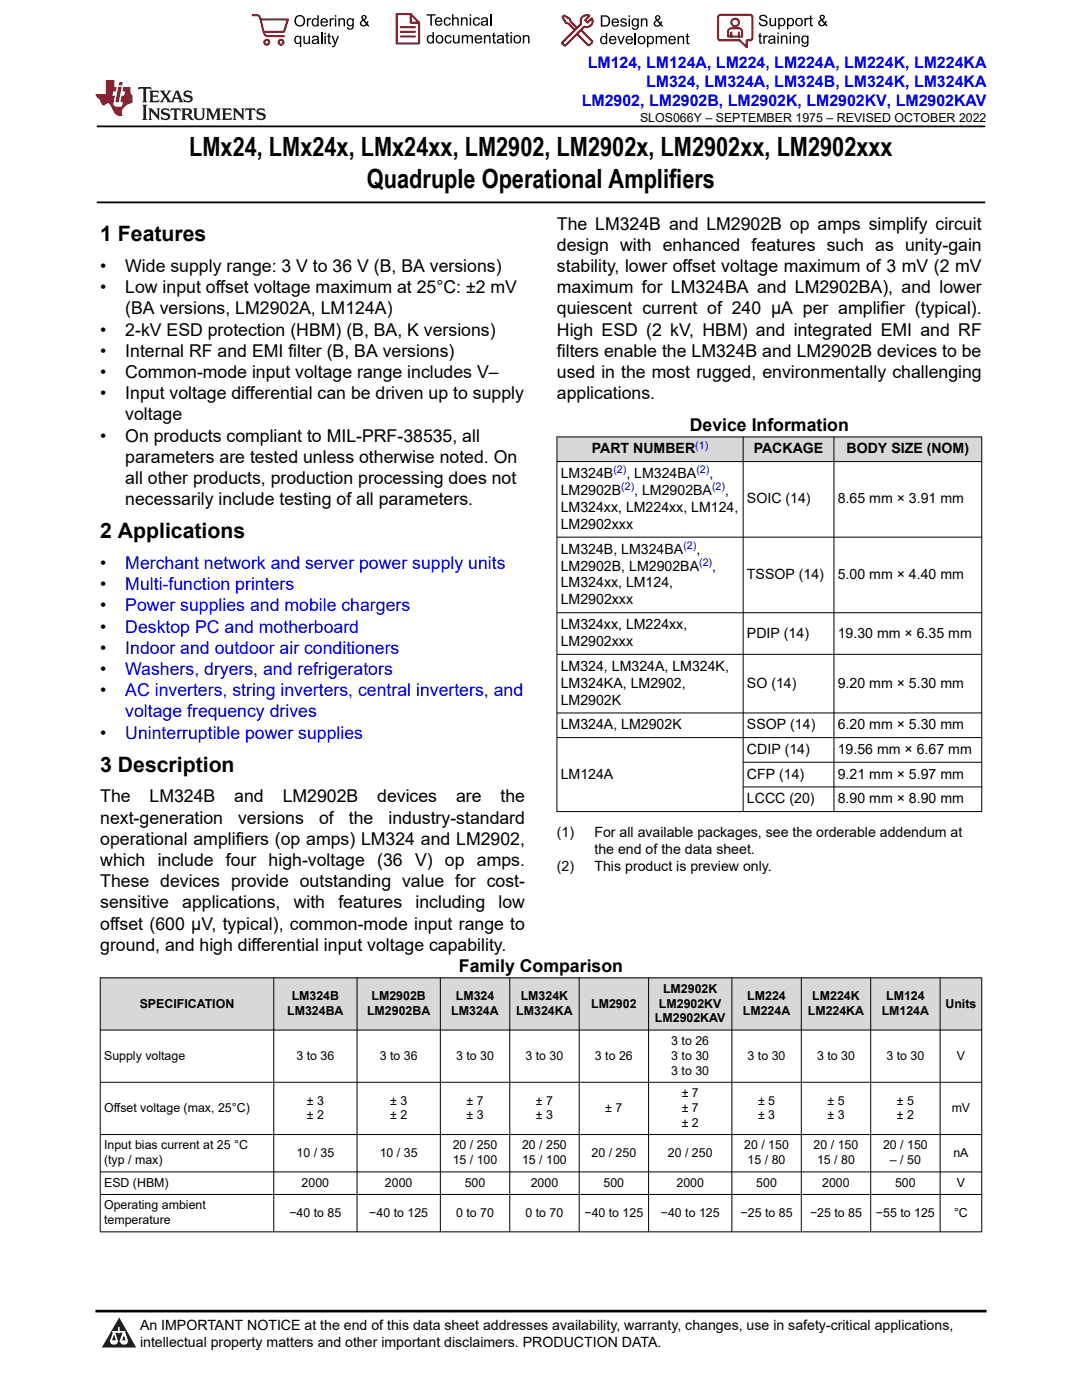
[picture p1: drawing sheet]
<svg xmlns="http://www.w3.org/2000/svg" width="216mm" height="279mm" viewBox="0 0 216 279" stroke-linecap="round" stroke-linejoin="round" font-family="sans-serif">
<defs><g id="words">
<g font-size="5.3">
<text x="37.8" y="31.2">LMx24, LMx24x, LMx24xx, LM2902, LM2902x, LM2902xx, LM2902xxx</text>
<text x="73.2" y="37.5">Quadruple Operational Amplifiers</text>
</g>
<g font-size="4.2">
<text x="20" y="48.1">1 Features</text>
<text x="20" y="107.4">2 Applications</text>
<text x="20" y="154">3 Description</text>
</g>
<g font-size="3.5">
<text x="111.1" y="45.8">The LM324B and LM2902B op amps simplify circuit</text>
<text x="111.1" y="50.1">design with enhanced features such as unity-gain</text>
<text x="20" y="54.3">•</text>
<text x="20" y="58.5">•</text>
<text x="25" y="54.3">Wide supply range: 3 V to 36 V (B, BA versions)</text>
<text x="25" y="58.5">Low input offset voltage maximum at 25°C: ±2 mV</text>
<text x="111.1" y="58.5">maximum for LM324BA and LM2902BA), and lower</text>
<text x="111.1" y="54.3">stability, lower offset voltage maximum of 3 mV (2 mV</text>
<text x="25" y="62.8">(BA versions, LM2902A, LM124A)</text>
<text x="111.1" y="62.8">quiescent current of 240 µA per amplifier (typical).</text>
<text x="20" y="67">•</text>
<text x="20" y="71.2">•</text>
<text x="25" y="67">2-kV ESD protection (HBM) (B, BA, K versions)</text>
<text x="25" y="71.2">Internal RF and EMI filter (B, BA versions)</text>
<text x="111.1" y="67">High ESD (2 kV, HBM) and integrated EMI and RF</text>
<text x="111.1" y="71.2">filters enable the LM324B and LM2902B devices to be</text>
<text x="20" y="75.5">•</text>
<text x="25" y="75.5">Common-mode input voltage range includes V–</text>
<text x="111.1" y="75.5">used in the most rugged, environmentally challenging</text>
<text x="20" y="79.7">•</text>
<text x="25" y="79.7">Input voltage differential can be driven up to supply</text>
<text x="25" y="83.9">voltage</text>
<text x="111.1" y="79.7">applications.</text>
<text x="20" y="88.2">•</text>
<text x="25" y="88.2">On products compliant to MIL-PRF-38535, all</text>
<text x="137.6" y="86">Device Information</text>
<text x="25" y="92.4">parameters are tested unless otherwise noted. On</text>
<text x="25" y="96.6">all other products, production processing does not</text>
<text x="25" y="100.9">necessarily include testing of all parameters.</text>
<text x="20" y="113.6">•</text>
<text x="20" y="117.8">•</text>
<text x="20" y="122">•</text>
<text x="20" y="126.3">•</text>
<text x="20" y="130.5">•</text>
<text x="20" y="134.7">•</text>
<text x="20" y="139">•</text>
<text x="20" y="147.4">•</text>
<text x="20" y="160.1">The</text>
<text x="29.8" y="160.1">LM324B</text>
<text x="46.8" y="160.1">and</text>
<text x="56.4" y="160.1">LM2902B</text>
<text x="75.3" y="160.1">devices</text>
<text x="91" y="160.1">are</text>
<text x="99.9" y="160.1">the</text>
<text x="20" y="164.4">next-generation</text>
<text x="47.5" y="164.4">versions</text>
<text x="63.7" y="164.4">of</text>
<text x="69.6" y="164.4">the</text>
<text x="77.5" y="164.4">industry-standard</text>
<text x="20" y="168.6">operational amplifiers (op amps) LM324 and LM2902,</text>
<text x="20" y="172.8">which include four high-voltage (36 V) op amps.</text>
<text x="20" y="177.1">These devices provide outstanding value for cost-</text>
<text x="20" y="181.3">sensitive</text>
<text x="20" y="185.5">offset (600 µV, typical), common-mode input range to</text>
<text x="36.4" y="181.3">applications,</text>
<text x="58.6" y="181.3">with</text>
<text x="67.5" y="181.3">features</text>
<text x="82.9" y="181.3">including</text>
<text x="99.5" y="181.3">low</text>
<text x="20" y="189.8">ground, and high differential input voltage capability.</text>
<text x="91.6" y="194">Family Comparison</text>
</g>
<g font-size="3.5" fill="#00f">
<text x="25" y="113.6">Merchant network and server power supply units</text>
<text x="25" y="117.8">Multi-function printers</text>
<text x="25" y="122">Power supplies and mobile chargers</text>
<text x="25" y="126.3">Desktop PC and motherboard</text>
<text x="25" y="130.5">Indoor and outdoor air conditioners</text>
<text x="25" y="134.7">Washers, dryers, and refrigerators</text>
<text x="25" y="139">AC inverters, string inverters, central inverters, and</text>
<text x="25" y="143.2">voltage frequency drives</text>
<text x="25" y="147.4">Uninterruptible power supplies</text>
</g>
<g font-size="3.2" fill="#00f">
<text x="117.3" y="13.5">LM124, LM124A, LM224, LM224A, LM224K, LM224KA</text>
<text x="128.9" y="17.3">LM324, LM324A, LM324B, LM324K, LM324KA</text>
<text x="116.1" y="21.1">LM2902, LM2902B, LM2902K, LM2902KV, LM2902KAV</text>
</g>
<g font-size="2.8">
<text x="111.9" y="95.4">LM324B</text>
<text x="118.1" y="90.5">PART NUMBER</text>
<text x="125" y="95.4">, LM324BA</text>
<text x="141.5" y="95.4">,</text>
<text x="150.4" y="90.5">PACKAGE</text>
<text x="168.9" y="90.5">BODY SIZE (NOM)</text>
<text x="111.9" y="98.8">LM2902B</text>
<text x="126.6" y="98.8">, LM2902BA</text>
<text x="144.7" y="98.8">,</text>
<text x="149.1" y="100.5">SOIC (14)</text>
<text x="167.2" y="100.5">8.65 mm × 3.91 mm</text>
<text x="111.9" y="102.2">LM324xx, LM224xx, LM124,</text>
<text x="111.9" y="105.6">LM2902xxx</text>
<text x="111.9" y="110.5">LM324B, LM324BA</text>
<text x="111.9" y="113.9">LM2902B, LM2902BA</text>
<text x="139" y="110.5">,</text>
<text x="142.1" y="113.9">,</text>
<text x="111.9" y="117.2">LM324xx, LM124,</text>
<text x="149.1" y="115.6">TSSOP (14)</text>
<text x="167.2" y="115.6">5.00 mm × 4.40 mm</text>
<text x="111.9" y="125.6">LM324xx, LM224xx,</text>
<text x="111.9" y="120.6">LM2902xxx</text>
<text x="111.9" y="128.9">LM2902xxx</text>
<text x="149.1" y="127.2">PDIP (14)</text>
<text x="167.2" y="127.2">19.30 mm × 6.35 mm</text>
<text x="111.9" y="133.9">LM324, LM324A, LM324K,</text>
<text x="111.9" y="137.2">LM324KA, LM2902,</text>
<text x="149.1" y="137.2">SO (14)</text>
<text x="167.2" y="137.2">9.20 mm × 5.30 mm</text>
<text x="111.9" y="140.6">LM2902K</text>
<text x="111.9" y="145.6">LM324A, LM2902K</text>
<text x="149.1" y="145.6">SSOP (14)</text>
<text x="167.2" y="145.6">6.20 mm × 5.30 mm</text>
<text x="111.9" y="155.4">LM124A</text>
<text x="149.1" y="150.5">CDIP (14)</text>
<text x="149.1" y="155.4">CFP (14)</text>
<text x="167.2" y="150.5">19.56 mm × 6.67 mm</text>
<text x="167.2" y="155.4">9.21 mm × 5.97 mm</text>
<text x="149.1" y="160.3">LCCC (20)</text>
<text x="167.2" y="160.3">8.90 mm × 8.90 mm</text>
<text x="111.1" y="167.1">(1)</text>
<text x="118.6" y="167.1">For all available packages, see the orderable addendum at</text>
<text x="111.1" y="173.9">(2)</text>
<text x="118.6" y="170.5">the end of the data sheet.</text>
<text x="118.6" y="173.9">This product is preview only.</text>
<text x="27.9" y="265.5">An IMPORTANT NOTICE at the end of this data sheet addresses availability, warranty, changes, use in safety-critical applications,</text>
<text x="27.9" y="268.9">intellectual property matters and other important disclaimers. PRODUCTION DATA.</text>
</g>
<g font-size="2.5">
<text x="127.7" y="24.3">SLOS066Y – SEPTEMBER 1975 – REVISED OCTOBER 2022</text>
<text x="27.9" y="201.1">SPECIFICATION</text>
<text x="57.3" y="202.6">LM324BA</text>
<text x="58.2" y="199.6">LM324B</text>
<text x="73.2" y="202.6">LM2902BA</text>
<text x="74.1" y="199.6">LM2902B</text>
<text x="90.1" y="202.6">LM324A</text>
<text x="90.9" y="199.6">LM324</text>
<text x="103" y="202.6">LM324KA</text>
<text x="103.9" y="199.6">LM324K</text>
<text x="118" y="201.1">LM2902</text>
<text x="131.5" y="201.1">LM2902KV</text>
<text x="132.3" y="198.1">LM2902K</text>
<text x="148.2" y="202.6">LM224A</text>
<text x="149.1" y="199.6">LM224</text>
<text x="161.2" y="202.6">LM224KA</text>
<text x="162.1" y="199.6">LM224K</text>
<text x="175.9" y="202.6">LM124A</text>
<text x="176.8" y="199.6">LM124</text>
<text x="188.7" y="201.1">Units</text>
<text x="130.7" y="204">LM2902KAV</text>
<text x="134" y="208.5">3 to 26</text>
<text x="20.8" y="211.5">Supply voltage</text>
<text x="59.2" y="211.5">3 to 36</text>
<text x="75.8" y="211.5">3 to 36</text>
<text x="91" y="211.5">3 to 30</text>
<text x="104.9" y="211.5">3 to 30</text>
<text x="118.7" y="211.5">3 to 26</text>
<text x="134" y="211.5">3 to 30</text>
<text x="134" y="214.5">3 to 30</text>
<text x="149.2" y="211.5">3 to 30</text>
<text x="163" y="211.5">3 to 30</text>
<text x="176.9" y="211.5">3 to 30</text>
<text x="190.9" y="211.5">V</text>
<text x="20.8" y="221.9">Offset voltage (max, 25°C)</text>
<text x="61.2" y="220.4">± 3</text>
<text x="77.8" y="220.4">± 3</text>
<text x="93.1" y="220.4">± 7</text>
<text x="106.9" y="220.4">± 7</text>
<text x="120.8" y="221.9">± 7</text>
<text x="136" y="219">± 7</text>
<text x="136" y="221.9">± 7</text>
<text x="151.3" y="220.4">± 5</text>
<text x="165.1" y="220.4">± 5</text>
<text x="179" y="220.4">± 5</text>
<text x="189.9" y="221.9">mV</text>
<text x="61.2" y="223.4">± 2</text>
<text x="77.8" y="223.4">± 2</text>
<text x="93.1" y="223.4">± 3</text>
<text x="106.9" y="223.4">± 3</text>
<text x="136" y="224.9">± 2</text>
<text x="151.3" y="223.4">± 3</text>
<text x="165.1" y="223.4">± 3</text>
<text x="179" y="223.4">± 2</text>
<text x="20.8" y="229.4">Input bias current at 25 °C</text>
<text x="20.8" y="232.3">(typ / max)</text>
<text x="59.2" y="230.9">10 / 35</text>
<text x="75.8" y="230.9">10 / 35</text>
<text x="90.3" y="229.4">20 / 250</text>
<text x="90.3" y="232.3">15 / 100</text>
<text x="104.2" y="229.4">20 / 250</text>
<text x="104.2" y="232.3">15 / 100</text>
<text x="118" y="230.9">20 / 250</text>
<text x="133.3" y="230.9">20 / 250</text>
<text x="148.5" y="229.4">20 / 150</text>
<text x="149.2" y="232.3">15 / 80</text>
<text x="162.4" y="229.4">20 / 150</text>
<text x="163" y="232.3">15 / 80</text>
<text x="176.2" y="229.4">20 / 150</text>
<text x="177.6" y="232.3">– / 50</text>
<text x="190.2" y="230.9">nA</text>
<text x="20.8" y="236.8">ESD (HBM)</text>
<text x="60.2" y="236.8">2000</text>
<text x="76.8" y="236.8">2000</text>
<text x="92.7" y="236.8">500</text>
<text x="105.9" y="236.8">2000</text>
<text x="120.4" y="236.8">500</text>
<text x="135" y="236.8">2000</text>
<text x="150.9" y="236.8">500</text>
<text x="164.1" y="236.8">2000</text>
<text x="178.6" y="236.8">500</text>
<text x="190.9" y="236.8">V</text>
<text x="20.8" y="241.3">Operating ambient</text>
<text x="20.8" y="244.3">temperature</text>
<text x="57.8" y="242.8">−40 to 85</text>
<text x="73.7" y="242.8">−40 to 125</text>
<text x="91" y="242.8">0 to 70</text>
<text x="104.9" y="242.8">0 to 70</text>
<text x="116.6" y="242.8">−40 to 125</text>
<text x="131.9" y="242.8">−40 to 125</text>
<text x="147.8" y="242.8">−25 to 85</text>
<text x="161.6" y="242.8">−25 to 85</text>
<text x="174.8" y="242.8">−55 to 125</text>
<text x="190.4" y="242.8">°C</text>
</g>
<g font-size="2.1" fill="#00f">
<text x="138.7" y="89.5">(1)</text>
<text x="122.4" y="94.5">(2)</text>
<text x="139" y="94.5">(2)</text>
<text x="124" y="97.8">(2)</text>
<text x="142.1" y="97.8">(2)</text>
<text x="136.4" y="109.5">(2)</text>
<text x="139.5" y="112.9">(2)</text>
</g>
</g></defs>
<path d="M19.3 25.2h177.3M19.3 40.4h177.3" fill="none" stroke="#000" stroke-width=".35"/>
<g fill="#d8d8d8">
<path d="M111.1 87.2h84.8v4.9h-84.8z" fill-rule="evenodd"/>
<path d="M111.2 87.3h37v4.8h-37z" fill-rule="evenodd"/>
<path d="M148.3 87.3h18v4.8h-18z" fill-rule="evenodd"/>
<path d="M166.5 87.3h29.3v4.8h-29.3z" fill-rule="evenodd"/>
</g>
<g fill="none" stroke="#000" stroke-width=".2">
<path d="M111.1 87.2h84.9M111.1 92.1h84.9M111.1 87.1v74.9M148.3 87.1v74.9M166.4 87.1v74.9M195.9 87.1v74.9M111.1 107.2h84.9M111.1 122.3h84.9M111.1 130.6h84.9M111.1 142.3h84.9M111.1 147.2h84.9M148.3 152.1h47.7"/>
<path d="M148.3 157h47.7M196 162h-84.9"/>
</g>
<g fill="#d8d8d8">
<path d="M20 195.1h175.9v10.5h-175.9z" fill-rule="evenodd"/>
<path d="M20.1 195.2h34.5v10.3h-34.5z" fill-rule="evenodd"/>
<path d="M54.7 195.2h16.5v10.3h-16.5z" fill-rule="evenodd"/>
<path d="M71.3 195.2h16.5v10.3h-16.5z" fill-rule="evenodd"/>
<path d="M87.9 195.2h13.8v10.3h-13.8z" fill-rule="evenodd"/>
<path d="M101.8 195.2h13.7v10.3h-13.7z" fill-rule="evenodd"/>
<path d="M115.6 195.2h13.8v10.3h-13.8z" fill-rule="evenodd"/>
<path d="M129.5 195.2h16.5v10.3h-16.5z" fill-rule="evenodd"/>
<path d="M146.1 195.2h13.7v10.3h-13.7z" fill-rule="evenodd"/>
<path d="M160 195.2h13.7v10.3h-13.7z" fill-rule="evenodd"/>
<path d="M173.8 195.2h13.7v10.3h-13.7z" fill-rule="evenodd"/>
<path d="M187.7 195.2h8.1v10.3h-8.1z" fill-rule="evenodd"/>
</g>
<g fill="none" stroke="#000" stroke-width=".2">
<path d="M19.9 195.1h176.1M20 195.1v50.8M54.6 195.1v50.8M71.2 195.1v50.8M87.9 195.1v50.8M101.7 195.1v50.8M115.6 195.1v50.8M129.4 195.1v50.8M146 195.1v50.8M159.9 195.1v50.8M173.7 195.1v50.8M187.6 195.1v50.8"/>
<path d="M195.9 195.1v50.8M19.9 205.6h176.1M19.9 216h176.1M19.9 226.4h176.1M19.9 233.9h176.1M19.9 238.4h176.1M19.9 245.8h176.1"/>
</g>
<path d="M0 0h215.9v23.8h-215.9z" fill-rule="evenodd" fill="#fff"/>
<path d="M27.7 17.4l-.2 .6 .5-.3h.6v.1v2.2l-.2 .4h1l-.2-.4v-2.2v-.1h.5l.5 .3-.1-.6zM29.8 18.1l.2 .4v1.5l-.2 .4h1.9l.1-.6a1.08 1.08 0 0 1-1.3 .2v-.7h.6l.4 .2v-.6l-.4 .2h-.6v-.6l.2-.1a1 1 0 0 1 1 .2l-.1-.5zM31.8 18.1l1 1.1-1 1.2h.9l-.2-.2 .4-.7 .5 .7-.2 .2h1.6l-.2-.2 .1-.4h1l.1 .4-.1 .2h.9l-.2-.3-.8-2h-.5l-1 2.2-.8-1.1 .9-1.1h-.8l.2 .2-.5 .7-.3-.7 .1-.2zM35.2 18.5l.4 1h-.8zM36.8 18.2a.65 .65 0 0 0-.2 .7 .65 .65 0 0 0 .6 .5l.7 .2 .1 .2a.79 .79 0 0 1-.7 .4 .79 .79 0 0 1-.7-.5l.1 .7 .2-.1a.93 .93 0 0 0 1.1 .1 .93 .93 0 0 0 .4-1 1.46 1.46 0 0 0-1.2-.6l-.1-.3a1.09 1.09 0 0 1 1.2 .2l-.2-.6-.1 .1-.6-.2zM28.4 20.9l.2 .4v2.3l-.2 .3h1l-.2-.3v-2.3l.2-.4zM29.6 21.6l.2 .4v1.6l-.2 .3h.8l-.3-.3v-1.4l1.7 1.8v-2l.2-.4h-.8l.2 .2 .1 1.1-1.2-1.3zM32.3 21.8a.65 .65 0 0 0-.2 .7 .65 .65 0 0 0 .7 .4l.6 .2 .1 .2a.79 .79 0 0 1-.7 .4 .79 .79 0 0 1-.7-.5l.1 .7 .2-.1a.93 .93 0 0 0 1.1 .1 .93 .93 0 0 0 .4-.9 1.46 1.46 0 0 0-1.2-.6l-.1-.4a1.09 1.09 0 0 1 1.2 .2l-.2-.6-.1 .1-.6-.1zM34.1 21.6l-.1 .7a.63 .63 0 0 1 .7-.4l.1 1.7-.3 .3h1l-.2-.3v-1.7a.66 .66 0 0 1 .8 .4l-.1-.7zM36.2 21.6l.2 .4v1.6l-.2 .3h.9l-.2-.2v-.7h.5l.1 .2a.79 .79 0 0 0 1.2 .6l-1-.9a.61 .61 0 0 0 .6-.6 .61 .61 0 0 0-.5-.6zM36.9 21.9h.2a.47 .47 0 0 1 .5 .1 .47 .47 0 0 1 .1 .5l-.2 .2h-.6zM38.5 21.6l.2 .2a2.27 2.27 0 0 0 .4 2 1.04 1.04 0 0 0 1.7-.7v-1.3l.2-.2h-.8l.2 .4v1.1a.6 .6 0 0 1-.6 .6 .6 .6 0 0 1-.6-.6v-1.1l.3-.4zM41.1 21.6l.2 .4v1.6l-.2 .3h.7l-.2-.3v-1.5l.9 1.9 .8-1.9v1.5l-.2 .3h1l-.3-.3v-1.6l.3-.4h-.8l-.7 1.5-.7-1.5zM44.3 21.6l.2 .4v1.6l-.2 .3h1.9l.1-.5a1.09 1.09 0 0 1-1.3 .1v-.6h.6l.4 .1v-.6l-.4 .2h-.6v-.6l.2-.1a1.01 1.01 0 0 1 1 .3l-.1-.6zM46.4 21.6l.3 .4v1.6l-.3 .3h.8l-.2-.3v-1.4l1.6 1.8v-2l.2-.4h-.7l.2 .2v1.1l-1.2-1.3zM49 21.6l-.1 .7a.63 .63 0 0 1 .8-.4v1.7l-.3 .3h1l-.2-.3v-1.7a.66 .66 0 0 1 .8 .4l-.1-.7zM51.4 21.8a.65 .65 0 0 0-.2 .7 .65 .65 0 0 0 .6 .4l.6 .2 .2 .2a.79 .79 0 0 1-.8 .4 .79 .79 0 0 1-.6-.5l.1 .7 .2-.1a.93 .93 0 0 0 1 .1 .93 .93 0 0 0 .5-.9 1.46 1.46 0 0 0-1.3-.6l-.1-.4a1.09 1.09 0 0 1 1.3 .2l-.2-.6-.2 .1-.5-.1z" fill="#231f20"/>
<path d="M21.1 16v2.8h-2.1l.1 .3 .9 1a.95 .95 0 0 0 .9 .9 .59 .59 0 0 1 .6-.4 .59 .59 0 0 1 .5 .4l.4 .8a1.59 1.59 0 0 0 2.1 1.3 1.61 1.61 0 0 1 1-2.2l1-.4-.1-1.5a1.59 1.59 0 0 1-.4-1.6h-1.4l-.2 .9h.5l-.1 .8h-.5l-.2 1v.2l.4 .1-.2 .9h-.6a.73 .73 0 0 1-1.1-.7l.3-1.5h-.5l.2-.8h.5l.2-.9h-.5v-1.4zM23.6 17.4l-.6 3h.7l.6-3zM23.8 16.4l-.1 .7h.7l.1-.7z" fill="#ed1c24"/>
<g fill="#000">
<path d="M58.7 4.2a1.15 1.15 0 0 1 2.3 0 1.15 1.15 0 0 1-2.3 0zM59.3 3.5a.89 .89 0 0 0-.2 1.1 .89 .89 0 0 0 1.1 .4 .88 .88 0 0 0 .3-1.3 .88 .88 0 0 0-1.2-.2z" fill-rule="evenodd"/>
<path d="M58.9 7.3l.5-.2 .5 .3v-.3h.2v2.3h-.3v-.8a.74 .74 0 0 1-.9 0 .74 .74 0 0 1-.2-1zM59.1 7.5a.57 .57 0 0 0-.1 .7 .57 .57 0 0 0 .7 .2 .57 .57 0 0 0 .2-.7 .57 .57 0 0 0-.8-.2z" fill-rule="evenodd"/>
<path d="M61.2 3.6h.3v.3l.2-.2 .3-.1 .1 .1-.1 .3a.36 .36 0 0 0-.4 0 .36 .36 0 0 0-.1 .4v.9h-.3z" fill-rule="evenodd"/>
<path d="M60.5 7.1h.3v.9a.41 .41 0 0 0 .4 .6 .41 .41 0 0 0 .4-.6v-.9h.3v1.7h-.3v-.3a.58 .58 0 0 1-.7 .3 .58 .58 0 0 1-.4-.6z" fill-rule="evenodd"/>
<path d="M62.4 3.8l.5-.2 .4 .2v-.8h.3v2.3h-.3v-.2a.75 .75 0 0 1-1-.1 .75 .75 0 0 1 0-1zM62.6 4a.57 .57 0 0 0-.1 .7 .57 .57 0 0 0 .7 .2 .57 .57 0 0 0 .1-.7 .57 .57 0 0 0-.7-.2z" fill-rule="evenodd"/>
<path d="M62.4 7.3a.74 .74 0 0 1 .9-.1 .74 .74 0 0 1 .3 .9l.1 .7h-.3v-.2a.57 .57 0 0 1-.9 .2 .57 .57 0 0 1-.1-.8l.9-.3a.41 .41 0 0 0-.3-.4 .41 .41 0 0 0-.5 .4l-.3-.1zM62.6 8.2a.35 .35 0 0 0 .1 .5 .35 .35 0 0 0 .5-.3l.1-.4z" fill-rule="evenodd"/>
<path d="M64.7 6.5h.3v.3h-.3zM64.7 7.1h.3v1.7h-.3z" fill-rule="evenodd"/>
<path d="M64.2 3.8a.76 .76 0 0 1 .9-.1 .76 .76 0 0 1 .3 .8h-1.2a.47 .47 0 0 0 .4 .6 .47 .47 0 0 0 .5-.4l.3 .1a.82 .82 0 0 1-1.2 .3 .82 .82 0 0 1 0-1.3zM64.4 4l-.2 .3h.9l-.2-.4z" fill-rule="evenodd"/>
<path d="M65.8 3.6h.2v.3l.2-.2 .3-.1 .2 .1-.1 .3a.36 .36 0 0 0-.5 0 .36 .36 0 0 0 0 .4v.9h-.3z" fill-rule="evenodd"/>
<path d="M65.5 6.7l.3-.1v.5h.2v.3h-.2v.9v.2h.2l.1 .3a.41 .41 0 0 1-.5-.1 .41 .41 0 0 1-.1-.4v-.9h-.2v-.3h.2z" fill-rule="evenodd"/>
<path d="M66.1 7.1h.3l.5 1.4 .5-1.4h.2l-.6 1.7a.57 .57 0 0 1-.7 .6v-.3a.37 .37 0 0 0 .5-.3z" fill-rule="evenodd"/>
<path d="M66.8 3h.3v.3h-.3zM66.8 3.6h.3v1.7h-.3z" fill-rule="evenodd"/>
<path d="M67.5 3.6h.3v.3a.58 .58 0 0 1 .7-.3 .58 .58 0 0 1 .3 .7v1h-.2v-1a.4 .4 0 0 0-.5-.5 .4 .4 0 0 0-.3 .6v.9h-.3z" fill-rule="evenodd"/>
<path d="M69.3 3.8l.6-.2 .4 .2v-.2h.3v1.5a.71 .71 0 0 1-.5 .8 .71 .71 0 0 1-.9-.5h.3a.46 .46 0 0 0 .6 .3 .46 .46 0 0 0 .2-.6 .78 .78 0 0 1-1.1-.2 .78 .78 0 0 1 .1-1.1zM69.6 4a.53 .53 0 0 0-.1 .8 .53 .53 0 0 0 .8 0 .54 .54 0 0 0 0-.7 .54 .54 0 0 0-.7-.1z" fill-rule="evenodd"/>
<path d="M72.2 3.1a.53 .53 0 0 1 .9 .1 .53 .53 0 0 1-.4 .8l.5 .5 .1-.3 .2 .1-.2 .5 .4 .3-.2 .2-.3-.3a.71 .71 0 0 1-1.2 .1 .71 .71 0 0 1 .3-1.1l-.2-.5zM72.3 3.5a.3 .3 0 0 0 .6 0 .3 .3 0 0 0-.6 0zM72.3 4.3a.45 .45 0 0 0 0 .7 .45 .45 0 0 0 .7-.2l-.5-.6z" fill-rule="evenodd"/>
<path d="M85.1 2.8h1.8v.3h-.7v2h-.3v-2h-.8z" fill-rule="evenodd"/>
<path d="M85.3 7.2l.6-.2 .4 .2v-.8h.3v2.3h-.3v-.2a.76 .76 0 0 1-1-.1 .76 .76 0 0 1-.1-1zM85.6 7.4a.58 .58 0 0 0-.1 .7 .58 .58 0 0 0 .7 .2 .58 .58 0 0 0 .1-.7 .58 .58 0 0 0-.7-.2z" fill-rule="evenodd"/>
<path d="M87.2 7.2a.81 .81 0 0 1 1.1 .1 .81 .81 0 0 1-.1 1.2 .81 .81 0 0 1-1.2-.2v-.7zM87.3 7.4a.57 .57 0 0 0 0 .8 .57 .57 0 0 0 .8 0 .57 .57 0 0 0 0-.7 .57 .57 0 0 0-.8-.1z" fill-rule="evenodd"/>
<path d="M87 3.7a.77 .77 0 0 1 .9-.2 .77 .77 0 0 1 .4 .9h-1.3a.48 .48 0 0 0 .4 .5 .48 .48 0 0 0 .6-.3h.3a.83 .83 0 0 1-1.3 .4 .83 .83 0 0 1 0-1.3zM87.2 3.8l-.1 .3h.9l-.3-.4z" fill-rule="evenodd"/>
<path d="M88.7 3.7a.7 .7 0 0 1 1.2 .3h-.2a.45 .45 0 0 0-.6-.3 .45 .45 0 0 0-.3 .6 .45 .45 0 0 0 .3 .6 .45 .45 0 0 0 .6-.4l.3 .1a.76 .76 0 0 1-1.1 .5 .76 .76 0 0 1-.3-1.1z" fill-rule="evenodd"/>
<path d="M88.9 7.2a.7 .7 0 0 1 1.2 .3h-.3a.45 .45 0 0 0-.5-.3 .45 .45 0 0 0-.3 .6 .45 .45 0 0 0 .3 .6 .45 .45 0 0 0 .6-.3h.2a.76 .76 0 0 1-1 .5 .76 .76 0 0 1-.3-1.1z" fill-rule="evenodd"/>
<path d="M90.2 2.8h.3v.9a.59 .59 0 0 1 .7-.2 .59 .59 0 0 1 .3 .6v1h-.2v-1a.4 .4 0 0 0-.5-.4 .4 .4 0 0 0-.3 .5v.9h-.3z" fill-rule="evenodd"/>
<path d="M90.4 7h.3v.9a.41 .41 0 0 0 .4 .6 .41 .41 0 0 0 .3-.6v-.9h.3v1.7h-.2v-.3a.58 .58 0 0 1-.7 .3 .58 .58 0 0 1-.4-.7z" fill-rule="evenodd"/>
<path d="M92 3.5h.2v.2a.59 .59 0 0 1 .7-.3 .59 .59 0 0 1 .4 .7v1h-.3v-1a.41 .41 0 0 0-.4-.4 .41 .41 0 0 0-.4 .5v.9h-.2z" fill-rule="evenodd"/>
<path d="M92.1 7h.3v.3a.56 .56 0 0 1 1 0 .54 .54 0 0 1 .6-.3 .54 .54 0 0 1 .4 .5v1.2h-.3v-1.1a.34 .34 0 0 0-.3-.4 .34 .34 0 0 0-.4 .3v1.2h-.3v-1.1a.38 .38 0 0 0-.5-.3 .38 .38 0 0 0-.2 .5v.9h-.3z" fill-rule="evenodd"/>
<path d="M93.7 2.8h.3v.4h-.3zM93.7 3.5h.3v1.6h-.3z" fill-rule="evenodd"/>
<path d="M94.6 3.7a.7 .7 0 0 1 1.2 .3h-.3a.45 .45 0 0 0-.6-.3 .45 .45 0 0 0-.3 .6 .45 .45 0 0 0 .4 .6 .45 .45 0 0 0 .5-.4l.3 .1a.76 .76 0 0 1-1 .5 .76 .76 0 0 1-.4-1.1z" fill-rule="evenodd"/>
<path d="M94.9 7.2a.77 .77 0 0 1 .9-.1 .77 .77 0 0 1 .4 .8h-1.2a.48 .48 0 0 0 .3 .6 .48 .48 0 0 0 .6-.4l.3 .1a.83 .83 0 0 1-1.3 .3 .83 .83 0 0 1 0-1.3zM95.1 7.3l-.1 .4h.9l-.2-.4z" fill-rule="evenodd"/>
<path d="M96.6 7h.2v.3a.59 .59 0 0 1 .7-.3 .59 .59 0 0 1 .4 .7v1h-.3v-1a.41 .41 0 0 0-.4-.5 .41 .41 0 0 0-.4 .6v.9h-.2z" fill-rule="evenodd"/>
<path d="M96.1 3.7a.74 .74 0 0 1 1-.2 .74 .74 0 0 1 .3 .9v.7h-.2l-.1-.2a.59 .59 0 0 1-.8 .3 .59 .59 0 0 1-.2-.8l1-.3a.42 .42 0 0 0-.4-.5 .42 .42 0 0 0-.4 .4l-.3-.1zM96.3 4.5a.36 .36 0 0 0 .2 .5 .36 .36 0 0 0 .5-.2l.1-.5z" fill-rule="evenodd"/>
<path d="M98.4 6.6l.3-.2v.6h.2v.2h-.2v1v.2h.2l.1 .3a.41 .41 0 0 1-.5-.1 .41 .41 0 0 1-.1-.4v-1h-.2v-.2h.2z" fill-rule="evenodd"/>
<path d="M99.3 7.2a.74 .74 0 0 1 1-.2 .74 .74 0 0 1 .2 1l.1 .7h-.3v-.2a.59 .59 0 0 1-.8 .2 .59 .59 0 0 1-.3-.8l1.1-.3a.42 .42 0 0 0-.4-.4 .42 .42 0 0 0-.5 .3h-.2zM99.5 8a.36 .36 0 0 0 .2 .5 .36 .36 0 0 0 .4-.2l.2-.5z" fill-rule="evenodd"/>
<path d="M101 6.6l.3-.2v.6h.3v.2h-.3v1l.1 .2h.2v.3a.41 .41 0 0 1-.4-.1 .41 .41 0 0 1-.2-.4v-1h-.2v-.2h.2z" fill-rule="evenodd"/>
<path d="M101.9 6.4h.2v.3h-.2zM101.9 7h.2v1.7h-.2z" fill-rule="evenodd"/>
<path d="M102.7 7.2a.81 .81 0 0 1 1.1 .1 .81 .81 0 0 1-.1 1.2 .81 .81 0 0 1-1.2-.2v-.7zM102.9 7.4a.57 .57 0 0 0-.1 .8 .57 .57 0 0 0 .9 0 .57 .57 0 0 0-.1-.7 .57 .57 0 0 0-.7-.1z" fill-rule="evenodd"/>
<path d="M104.3 7h.3v.3a.59 .59 0 0 1 .7-.3 .59 .59 0 0 1 .4 .7v1h-.3v-1a.41 .41 0 0 0-.5-.5 .41 .41 0 0 0-.3 .6v.9h-.3z" fill-rule="evenodd"/>
<path d="M119.9 3.1h.8a1.12 1.12 0 0 1 1 1.1 1.12 1.12 0 0 1-1 1.1h-.8zM120.2 3.3v1.7h.5a.86 .86 0 0 0 .8-.8 .86 .86 0 0 0-.8-.9z" fill-rule="evenodd"/>
<path d="M119.9 7.4l.5-.3 .5 .3v-.8h.3v2.2h-.3v-.2a.75 .75 0 0 1-1 0 .75 .75 0 0 1-.1-1zM120.2 7.5a.57 .57 0 0 0-.2 .8 .57 .57 0 0 0 .8 .2 .57 .57 0 0 0 .1-.8 .57 .57 0 0 0-.7-.2z" fill-rule="evenodd"/>
<path d="M121.7 7.4a.76 .76 0 0 1 .9-.2 .76 .76 0 0 1 .4 .9h-1.2a.47 .47 0 0 0 .3 .5 .47 .47 0 0 0 .6-.3h.3a.82 .82 0 0 1-1.3 .4 .82 .82 0 0 1 0-1.3zM121.9 7.5l-.1 .3h.9l-.2-.4z" fill-rule="evenodd"/>
<path d="M122.2 3.9a.76 .76 0 0 1 .9-.2 .76 .76 0 0 1 .4 .9h-1.2a.47 .47 0 0 0 .4 .5 .47 .47 0 0 0 .5-.3h.3a.82 .82 0 0 1-1.2 .4 .82 .82 0 0 1-.1-1.3zM122.5 4l-.2 .3h.9l-.2-.4z" fill-rule="evenodd"/>
<path d="M123.9 3.8a.71 .71 0 0 1 1.1 .3h-.2a.32 .32 0 0 0-.4-.3 .32 .32 0 0 0-.3 .4h.1a.75 .75 0 0 1 .9 .8 .72 .72 0 0 1-.7 .3 .72 .72 0 0 1-.6-.5h.2a.36 .36 0 0 0 .4 .4 .36 .36 0 0 0 .3-.5 .8 .8 0 0 1-.9-.7z" fill-rule="evenodd"/>
<path d="M123.2 7.2h.3l.4 1.3 .5-1.3h.3l-.6 1.6h-.3z" fill-rule="evenodd"/>
<path d="M125.4 3.1h.3v.3h-.3zM125.4 3.7h.3v1.6h-.3z" fill-rule="evenodd"/>
<path d="M125 7.4a.76 .76 0 0 1 .9-.2 .76 .76 0 0 1 .4 .9h-1.2a.47 .47 0 0 0 .4 .5 .47 .47 0 0 0 .5-.3h.3a.82 .82 0 0 1-1.2 .4 .82 .82 0 0 1-.1-1.3zM125.3 7.5l-.2 .3h.9l-.2-.4z" fill-rule="evenodd"/>
<path d="M126.2 3.9l.5-.3 .5 .3v-.2h.3v1.4a.71 .71 0 0 1-.6 .8 .71 .71 0 0 1-.8-.5l.2 .1a.46 .46 0 0 0 .7 .2 .46 .46 0 0 0 .2-.6 .78 .78 0 0 1-1.1-.1 .78 .78 0 0 1 .1-1.1zM126.4 4a.53 .53 0 0 0 0 .8 .53 .53 0 0 0 .7 0 .54 .54 0 0 0 0-.7 .54 .54 0 0 0-.7-.1z" fill-rule="evenodd"/>
<path d="M127.5 7.3a.8 .8 0 0 1 1.1 .2 .8 .8 0 0 1-.1 1.1 .8 .8 0 0 1-1.2-.1v-.8zM127.7 7.5a.56 .56 0 0 0-.1 .9 .56 .56 0 0 0 .8-.1 .56 .56 0 0 0 0-.7 .56 .56 0 0 0-.7-.1z" fill-rule="evenodd"/>
<path d="M127.9 3.7h.2v.2a.58 .58 0 0 1 .7-.2 .58 .58 0 0 1 .4 .6v1h-.3v-1a.4 .4 0 0 0-.4-.4 .4 .4 0 0 0-.3 .5v.9h-.3z" fill-rule="evenodd"/>
<path d="M129.1 7.2h.2v.2a.72 .72 0 0 1 1-.1 .72 .72 0 0 1 .2 1 .64 .64 0 0 1-.5 .5 .64 .64 0 0 1-.6-.2v.8h-.3zM129.5 7.5a.56 .56 0 0 0-.1 .8 .56 .56 0 0 0 .7 .2 .56 .56 0 0 0 .1-.8 .56 .56 0 0 0-.7-.2z" fill-rule="evenodd"/>
<path d="M130.8 7.2h.3v.2a.55 .55 0 0 1 .9 0 .53 .53 0 0 1 .7-.3 .53 .53 0 0 1 .4 .6v1.1h-.3v-1a.34 .34 0 0 0-.3-.4 .34 .34 0 0 0-.4 .3v1.1h-.3v-1a.37 .37 0 0 0-.5-.4 .37 .37 0 0 0-.2 .6v.8h-.3z" fill-rule="evenodd"/>
<path d="M130.9 3.2a.53 .53 0 0 1 .8 .1 .53 .53 0 0 1-.3 .8l.4 .5 .1-.4 .3 .1-.2 .5 .3 .3-.2 .3-.3-.4a.71 .71 0 0 1-1.2 .1 .71 .71 0 0 1 .4-1.1l-.3-.5zM130.9 3.6a.3 .3 0 0 0 .6 0 .3 .3 0 0 0-.6 0zM130.9 4.3a.45 .45 0 0 0 0 .7 .45 .45 0 0 0 .7-.2l-.5-.6z" fill-rule="evenodd"/>
<path d="M133.6 7.4a.76 .76 0 0 1 .9-.2 .76 .76 0 0 1 .4 .9h-1.3a.47 .47 0 0 0 .4 .5 .47 .47 0 0 0 .6-.3h.3a.82 .82 0 0 1-1.3 .4 .82 .82 0 0 1 0-1.3zM133.8 7.5l-.1 .3h.9l-.3-.4z" fill-rule="evenodd"/>
<path d="M135.2 7.2h.3v.2a.58 .58 0 0 1 .7-.2 .58 .58 0 0 1 .3 .6v1h-.3v-1a.4 .4 0 0 0-.4-.4 .4 .4 0 0 0-.3 .5v.9h-.3z" fill-rule="evenodd"/>
<path d="M137 6.8l.3-.2v.6h.2v.2h-.2v1v.2h.2l.1 .2a.41 .41 0 0 1-.5 0 .41 .41 0 0 1-.1-.5v-.9h-.2v-.2h.2z" fill-rule="evenodd"/>
<path d="M151.7 3.1a.88 .88 0 0 1 1.4 .5h-.3a.49 .49 0 0 0-.5-.5 .49 .49 0 0 0-.4 .6v.1a1.06 1.06 0 0 1 1.3 1 .95 .95 0 0 1-1 .4 .95 .95 0 0 1-.8-.7h.3a.58 .58 0 0 0 .6 .5 .58 .58 0 0 0 .5-.6l-.2-.1a.95 .95 0 0 1-1.1-.9z" fill-rule="evenodd"/>
<path d="M151.5 6.7l.3-.2v.6h.3v.2h-.3v1v.2h.3v.2a.41 .41 0 0 1-.5 0 .41 .41 0 0 1-.1-.5v-.9h-.2v-.2h.2z" fill-rule="evenodd"/>
<path d="M152.3 7.1h.3v.2l.1-.2h.4h.1l-.1 .3a.36 .36 0 0 0-.4 0 .36 .36 0 0 0-.1 .5v.8h-.3z" fill-rule="evenodd"/>
<path d="M153.4 7.3a.74 .74 0 0 1 1-.2 .74 .74 0 0 1 .3 .9l.1 .7h-.3l-.1-.2a.57 .57 0 0 1-.8 .3 .57 .57 0 0 1-.1-.9l.9-.2a.41 .41 0 0 0-.4-.4 .41 .41 0 0 0-.4 .3h-.3zM153.7 8.1a.35 .35 0 0 0 .1 .5 .35 .35 0 0 0 .5-.2l.1-.5z" fill-rule="evenodd"/>
<path d="M153.5 3.6h.3v.9a.41 .41 0 0 0 .4 .5 .41 .41 0 0 0 .4-.5v-.9h.3v1.6h-.3v-.2a.58 .58 0 0 1-.7 .2 .58 .58 0 0 1-.4-.6z" fill-rule="evenodd"/>
<path d="M155.1 6.5h.3v.3h-.3zM155.1 7.1h.3v1.6h-.3z" fill-rule="evenodd"/>
<path d="M155.3 3.6h.2v.2a.72 .72 0 0 1 1-.1 .72 .72 0 0 1 .2 1 .64 .64 0 0 1-.5 .5 .64 .64 0 0 1-.6-.2v.8h-.3zM155.7 3.9a.56 .56 0 0 0-.2 .8 .56 .56 0 0 0 .8 .2 .56 .56 0 0 0 .1-.8 .56 .56 0 0 0-.7-.2z" fill-rule="evenodd"/>
<path d="M155.8 7.1h.3v.2a.58 .58 0 0 1 .7-.2 .58 .58 0 0 1 .3 .6v1h-.2v-1a.4 .4 0 0 0-.5-.4 .4 .4 0 0 0-.3 .5v.9h-.3z" fill-rule="evenodd"/>
<path d="M157 3.6h.3v.2a.72 .72 0 0 1 1-.1 .72 .72 0 0 1 .1 1 .64 .64 0 0 1-.4 .5 .64 .64 0 0 1-.7-.2v.8h-.3zM157.4 3.9a.56 .56 0 0 0-.1 .8 .56 .56 0 0 0 .7 .2 .56 .56 0 0 0 .2-.8 .56 .56 0 0 0-.8-.2z" fill-rule="evenodd"/>
<path d="M157.6 6.5h.2v.3h-.2zM157.6 7.1h.2v1.6h-.2z" fill-rule="evenodd"/>
<path d="M158.3 7.1h.2v.2a.58 .58 0 0 1 .7-.2 .58 .58 0 0 1 .4 .6v1h-.3v-1a.4 .4 0 0 0-.4-.4 .4 .4 0 0 0-.4 .5v.9h-.2z" fill-rule="evenodd"/>
<path d="M158.9 3.7a.8 .8 0 0 1 1.2 .2 .8 .8 0 0 1-.2 1.1 .8 .8 0 0 1-1.1-.1l-.1-.8zM159.1 3.9a.56 .56 0 0 0-.1 .9 .56 .56 0 0 0 .9 0 .56 .56 0 0 0-.1-.8 .56 .56 0 0 0-.7-.1z" fill-rule="evenodd"/>
<path d="M160.1 7.3l.5-.2 .5 .2v-.2h.2v1.4a.71 .71 0 0 1-.5 .9 .71 .71 0 0 1-.8-.5h.2a.46 .46 0 0 0 .6 .2 .46 .46 0 0 0 .2-.6 .78 .78 0 0 1-1-.1 .78 .78 0 0 1 .1-1.1zM160.3 7.4a.53 .53 0 0 0-.1 .8 .53 .53 0 0 0 .8 0 .54 .54 0 0 0 0-.7 .54 .54 0 0 0-.7-.1z" fill-rule="evenodd"/>
<path d="M160.5 3.6h.3v.2l.1-.2h.4h.1l-.1 .3a.36 .36 0 0 0-.4 0 .36 .36 0 0 0-.1 .5v.8h-.3z" fill-rule="evenodd"/>
<path d="M161.6 3.2l.3-.2v.6h.3v.2h-.3v1l.1 .2h.2v.2a.41 .41 0 0 1-.4 0 .41 .41 0 0 1-.2-.5v-.9h-.2v-.2h.2z" fill-rule="evenodd"/>
<path d="M163.7 3.1a.53 .53 0 0 1 .8 .1 .53 .53 0 0 1-.3 .8l.4 .5 .1-.3h.3l-.2 .5 .3 .3-.2 .3-.3-.3a.71 .71 0 0 1-1.2 .1 .71 .71 0 0 1 .4-1.2l-.3-.5zM163.8 3.5a.3 .3 0 0 0 .6 0 .3 .3 0 0 0-.6 0zM163.7 4.2a.45 .45 0 0 0 0 .8 .45 .45 0 0 0 .7-.3l-.5-.6z" fill-rule="evenodd"/>
</g>
<path d="M64.2 6.5v2.3M97.9 2.8v2.3M126.8 6.6v2.2" fill="none" stroke="#000" stroke-width=".28"/>
<g fill="none" stroke="#de0000" stroke-width=".42">
<path d="M50.4 3l1.1 .1a1.4 1.4 0 0 1 .6 1.2l.6 2.5a.95 .95 0 0 0 1.2 .4h2.8M52 3.9h5.5l-.8 2.4h-4M79.1 2.8h2.8v1.7h1.7v4.2h-4.5zM80 6.4h2.8M80 5.4h2.8M80 7.3h2.8M82 2.8l1.6 1.7M115.1 5.5l-1.2-1.2-.2-.5-1.2-.7-.3 .3 .7 1.1 .5 .2 1.3 1.3M115.9 6l2.2 2.2v.3l-.5 .5h-.3l-2.2-2.2zM115.9 6l.7-.7a1.19 1.19 0 0 0 1.3-.3 1.19 1.19 0 0 0 .2-1.4l-.8 .9-.5-.5 .8-.8a1.19 1.19 0 0 0-1.3 .1 1.19 1.19 0 0 0-.3 1.4l-3.8 3.7v.3l.3 .3h.3l2.3-2.2M143.3 3.2l.5-.2h5.9l.4 .2v4.4l-.2 .4-.9 .1v1.3l-1.4-1.3h-3.8l-.5-.3zM145.5 5.8l.4-.1h1.6a.61 .61 0 0 1 .6 .6v1h-2.8v-1z"/>
<path d="M145.9 6.5v.8M147.4 6.5v.8"/>
<circle cx="53.2" cy="8.4" r=".49"/>
<circle cx="56.1" cy="8.4" r=".49"/>
<circle cx="146.7" cy="4.5" r=".75"/>
</g>
<path d="M0 261.4h215.9v18h-215.9z" fill-rule="evenodd" fill="#fff"/>
<path d="M23.8 262.9l3.4 6h-6.9z" fill="#231f20"/>
<path d="M22.1 267.7h1.3l-.4 .5h-.3a.55 .55 0 0 1-.6-.5z" fill-rule="evenodd" fill="#fff"/>
<path d="M22.1 267.7h1.3l-.4 .5h-.3a.55 .55 0 0 1-.6-.5z" fill="none" stroke="#231f20" stroke-width=".34"/>
<path d="M22.1 267.7h1.3l-.4 .5h-.5zM22.6 265.8h.1M22.6 265.8h2.3zM23.7 265.9h.1M23.7 264.9v1zM24 267.7h.1" fill="none" stroke="#fff" stroke-width=".34"/>
<path d="M24.7 265.8l-.7 1.9z" fill="#fff"/>
<path d="M24.7 265.8l-.7 1.9z" fill="none" stroke="#fff" stroke-width=".34"/>
<path d="M24.7 265.8l.7 1.9z" fill="#fff"/>
<path d="M24.7 265.8l.7 1.9zM25.3 267.7h.1" fill="none" stroke="#fff" stroke-width=".34"/>
<path d="M22.8 265.8l-.7 1.9z" fill="#fff"/>
<path d="M22.8 265.8l-.7 1.9z" fill="none" stroke="#fff" stroke-width=".34"/>
<path d="M22.8 265.8l.6 1.9z" fill="#fff"/>
<path d="M22.8 265.8l.6 1.9z" fill="none" stroke="#fff" stroke-width=".34"/>
<path d="M24.1 267.7h1.3a.65 .65 0 0 1-.6 .5 .65 .65 0 0 1-.7-.5z" fill-rule="evenodd" fill="#fff"/>
<path d="M24.1 267.7h1.3a.65 .65 0 0 1-.6 .5 .65 .65 0 0 1-.7-.5z" fill="none" stroke="#231f20" stroke-width=".34"/>
<path d="M24 267.7h.1M24.1 267.7h1.3l-.4 .5h-.5z" fill="none" stroke="#fff" stroke-width=".34"/>
<path d="M19 261.7h177.8" fill="none" stroke="#000" stroke-width=".53"/>
<use href="#words"/>
</svg>
